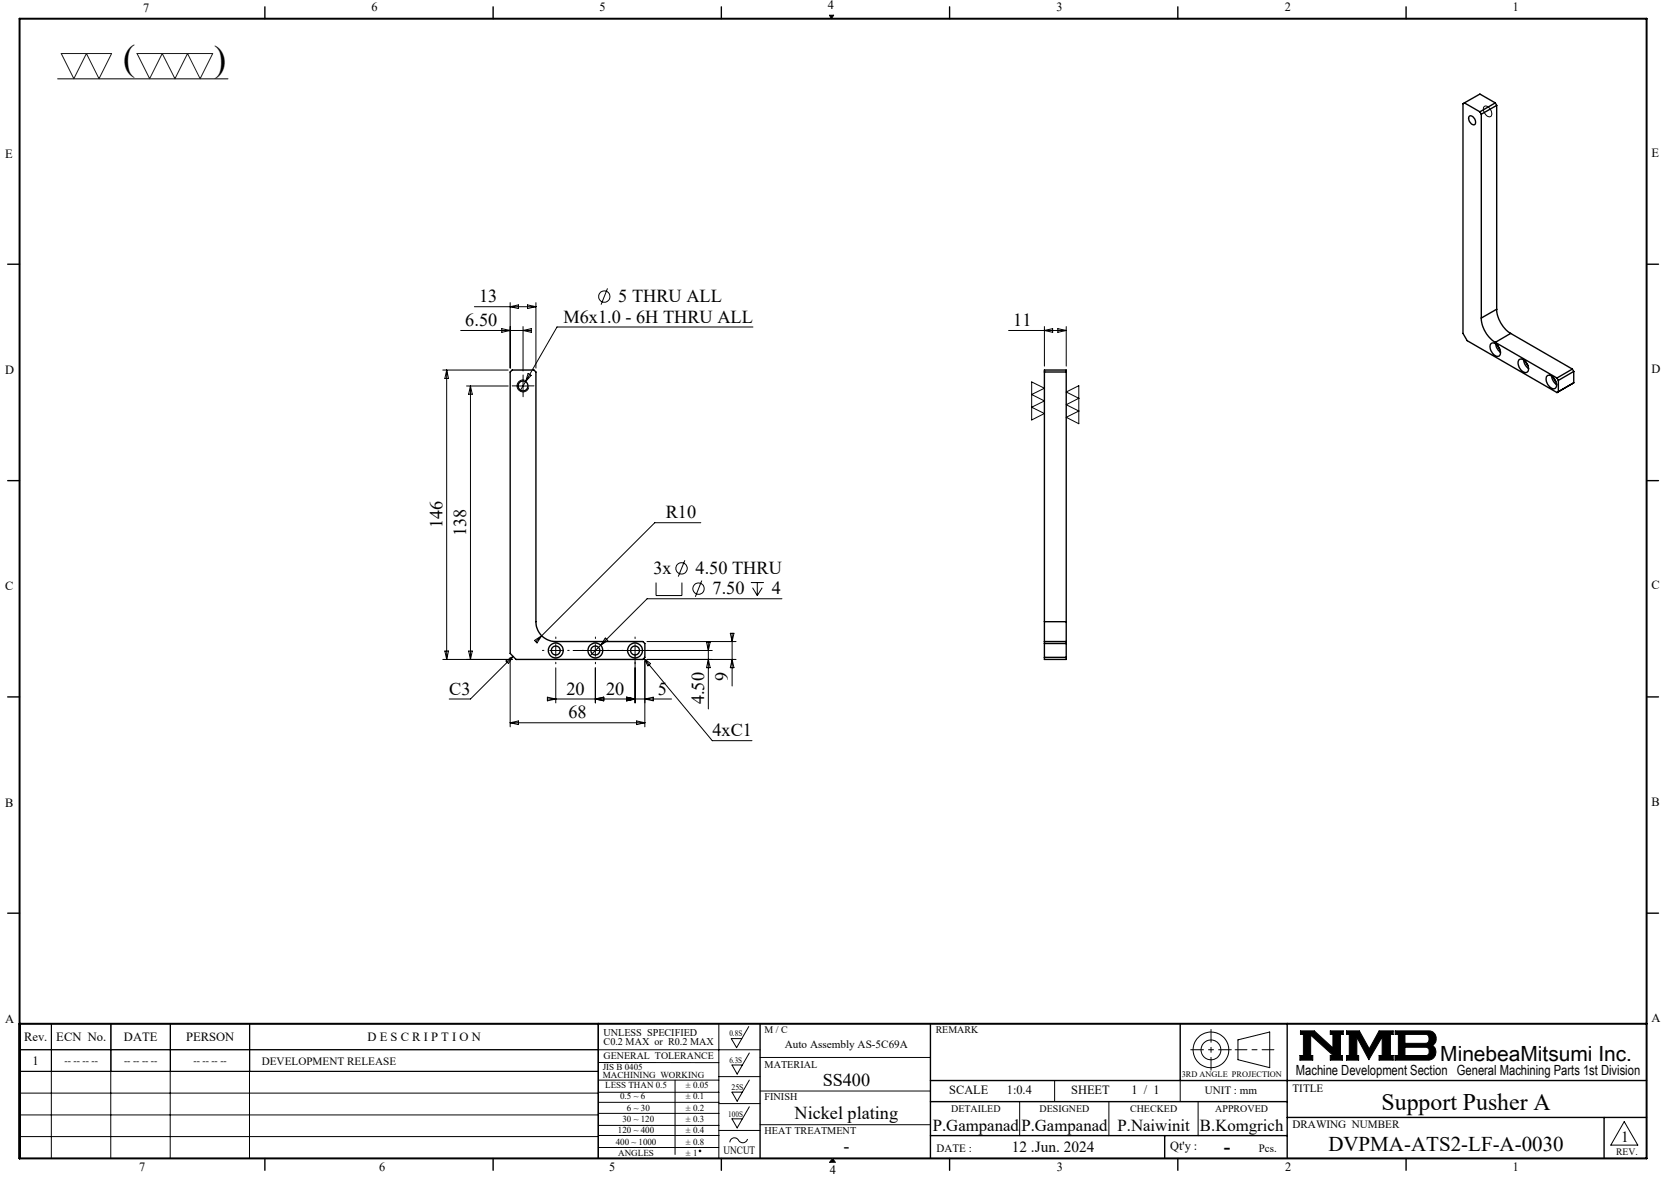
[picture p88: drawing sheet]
<svg xmlns="http://www.w3.org/2000/svg" width="420mm" height="297mm" viewBox="0 0 420 297" stroke-linecap="round" stroke-linejoin="round" font-family="sans-serif">
<defs><g id="words">
<g font-size="9.2">
<text x="31.1" y="17.7">(</text>
<text x="54" y="17.8">)</text>
</g>
<text font-size="6" x="348.5" y="280">Support Pusher A</text>
<g font-size="5.3">
<text x="363.3" y="267.7">MinebeaMitsumi Inc.</text>
<text x="335.1" y="290.4">DVPMA-ATS2-LF-A-0030</text>
</g>
<text font-size="4.9" x="308.8" y="290.9">-</text>
<g font-size="4.6">
<text x="120.8" y="76.3">13</text>
<text x="156" y="76.3">5 THRU ALL</text>
<text x="117.4" y="82.3">6.50</text>
<text x="142.1" y="81.4">M6x1.0 - 6H THRU ALL</text>
<text x="255.6" y="82.3">11</text>
<text x="167.9" y="130.8">R10</text>
<text x="111.6" y="133.3" transform="rotate(-90 111.6 133.3)">146</text>
<text x="117.6" y="135.3" transform="rotate(-90 117.6 135.3)">138</text>
<text x="164.8" y="144.9">3x</text>
<text x="175.5" y="144.9">4.50 THRU</text>
<text x="179.7" y="150">7.50</text>
<text x="194.7" y="150">4</text>
<text x="183.6" y="171.9" transform="rotate(-90 183.6 171.9)">9</text>
<text x="113.3" y="175.3">C3</text>
<text x="142.9" y="175.3">20</text>
<text x="152.9" y="175.3">20</text>
<text x="166" y="175.3">5</text>
<text x="177.6" y="177.7" transform="rotate(-90 177.6 177.7)">4.50</text>
<text x="143.4" y="181.3">68</text>
<text x="179.7" y="185.8">4xC1</text>
<text x="207.5" y="274.1">SS400</text>
<text x="200.4" y="282.4">Nickel plating</text>
<text x="212.8" y="290.6">-</text>
</g>
<g font-size="4.2">
<text x="235.3" y="285.5">P.Gampanad</text>
<text x="257.6" y="285.5">P.Gampanad</text>
<text x="281.9" y="285.5">P.Naiwinit</text>
<text x="302.7" y="285.5">B.Komgrich</text>
</g>
<g font-size="3.9">
<text x="255.2" y="290.6">12 .Jun. 2024</text>
<text x="408.9" y="288.2">1</text>
</g>
<text font-size="3.5" x="326.9" y="271.4">Machine Development Section General Machining Parts 1st Division</text>
<g font-size="3.2">
<text x="36.1" y="2.9">7</text>
<text x="93.7" y="2.8">6</text>
<text x="151.3" y="2.8">5</text>
<text x="208.8" y="2.2">4</text>
<text x="266.5" y="2.8">3</text>
<text x="324.1" y="2.8">2</text>
<text x="381.6" y="2.8">1</text>
<text x="1.3" y="39.8">E</text>
<text x="416.6" y="39.5">E</text>
<text x="1.3" y="94.3">D</text>
<text x="416.6" y="94.1">D</text>
<text x="1.3" y="148.9">C</text>
<text x="416.6" y="148.7">C</text>
<text x="1.3" y="203.6">B</text>
<text x="416.6" y="203.3">B</text>
<text x="416.6" y="258">A</text>
<text x="1.3" y="258.1">A</text>
<text x="6.1" y="262.7">Rev.</text>
<text x="14.2" y="262.7">ECN No.</text>
<text x="31.3" y="262.7">DATE</text>
<text x="46.9" y="262.7">PERSON</text>
<text x="92.7" y="262.7">D E S C R I P T I O N</text>
<text x="8.2" y="268.7">1</text>
<text x="239.4" y="276.2">SCALE</text>
<text x="254" y="276.2">1:0.4</text>
<text x="270.2" y="276.2">SHEET</text>
<text x="285.4" y="276.2">1 / 1</text>
<text x="295.2" y="290.1">Qt'y :</text>
<text x="35.1" y="295.5">7</text>
<text x="95.7" y="295.6">6</text>
<text x="153.6" y="295.6">5</text>
<text x="209.3" y="296.3">4</text>
<text x="266.6" y="295.6">3</text>
<text x="324.2" y="295.6">2</text>
<text x="381.6" y="295.6">1</text>
</g>
<g font-size="2.8">
<text x="66" y="268.6">DEVELOPMENT RELEASE</text>
<text x="198" y="264.5">Auto Assembly AS-5C69A</text>
<text x="326" y="275.4">TITLE</text>
<text x="303.9" y="276.2">UNIT : mm</text>
<text x="326" y="284.7">DRAWING NUMBER</text>
<text x="182.5" y="291.2">UNCUT</text>
<text x="236.3" y="290.7">DATE :</text>
<text x="317.6" y="290.6">Pcs.</text>
</g>
<g font-size="2.6">
<text x="152.2" y="261.3">UNLESS SPECIFIED</text>
<text x="152.2" y="263.7">C0.2 MAX or R0.2 MAX</text>
<text x="192.9" y="269.4">MATERIAL</text>
<text x="192.9" y="277.7">FINISH</text>
<text x="192.9" y="286.3">HEAT TREATMENT</text>
</g>
<g font-size="2.5">
<text x="192.9" y="260.7">M / C</text>
<text x="236" y="260.7">REMARK</text>
<text x="16.3" y="268.5">-- -- -- --</text>
<text x="31.3" y="268.5">-- -- -- --</text>
<text x="48.8" y="268.5">-- -- -- --</text>
<text x="152.3" y="267.3">GENERAL TOLERANCE</text>
<text x="239.9" y="280.5">DETAILED</text>
<text x="262.2" y="280.5">DESIGNED</text>
<text x="285.1" y="280.5">CHECKED</text>
<text x="306.6" y="280.5">APPROVED</text>
<text x="407.7" y="291.5">REV.</text>
</g>
<g font-size="2.3">
<text x="152.1" y="270">JIS B 0405</text>
<text x="152.1" y="272.1">MACHINING WORKING</text>
<text x="152.7" y="274.6">LESS THAN 0.5</text>
<text x="173" y="274.6">± 0.05</text>
<text x="156.4" y="277.4">0.5 ~ 6</text>
<text x="158.1" y="280.3">6 ~ 30</text>
<text x="173" y="277.4">± 0.1</text>
<text x="173" y="280.3">± 0.2</text>
<text x="155.9" y="286">120 ~ 400</text>
<text x="157" y="283.2">30 ~ 120</text>
<text x="173" y="283.2">± 0.3</text>
<text x="173" y="286">± 0.4</text>
<text x="155.3" y="288.9">400 ~ 1000</text>
<text x="155.9" y="291.7">ANGLES</text>
<text x="173" y="288.9">± 0.8</text>
<text x="173" y="291.7">± 1</text>
</g>
<g font-size="2.1">
<text x="184" y="261.5">0.8S</text>
<text x="184" y="268.1">6.3S</text>
<text x="184.5" y="275">25S</text>
<text x="298.1" y="271.8">3RD ANGLE PROJECTION</text>
<text x="183.7" y="281.9">100S</text>
</g>
</g></defs>
<g fill="none" stroke="#000" stroke-width=".25">
<path d="M14.5 19.9h43M209.2 3.8h1.1l-.6 .9zM374.4 26.9a1.38 1.38 0 0 1 1.8 1.2 .8 .8 0 0 1 .1 1 .8 .8 0 0 1-1 .3 2.05 2.05 0 0 1-.9-2.5zM119.7 77.4h15.5M128.7 76.4v16.5M128.7 77.4l2.1-.5v1zM133.1 76.9l2.1 .5-2.1 .5zM135.2 76.4v16.5M153.2 72.8l-1.6 4.1M111.7 93.4h16.5M112.7 93.4v73M112.7 93.4l.4 2.1h-.9z"/>
<path d="M116.2 83.4h17.8M117.7 97.4h10.5M118.7 97.4v69M118.7 97.4l.4 2.1h-.9zM126.6 82.9l2.1 .5-2.1 .5zM130.4 97.4h3M131.9 82.4v11.2M131.9 83.4l2.1-.5v1zM131.9 95.9v3M132.3 96a1.5 1.5 0 0 0-1.8 1 1.5 1.5 0 0 0 1 1.8 1.5 1.5 0 0 0 1.9-1M132.6 96.3l-1.3 2.2M133.2 94.3l.8 .4-1.4 1.6z"/>
<path d="M189.9 82.5h-49.4l-7.9 13.8M254.4 83.4h14.6M260.2 96.4l3.3 1.6-3.3 1.6 3.3 1.6-3.3 1.6 3.3 1.5-3.3 1.7zM263.5 82.4v10M263.5 83.4l2-.5v1zM266.8 82.9l2.2 .5-2.2 .5zM269 82.4v10M269 98.9l3.1-1.6v9.6l-3.1-1.6 3.1-1.6-3.1-1.6 3.1-1.6zM176.8 131.9h-11.6l-30.1 30M165.5 147v3.3h6.5v-3.3M172.8 141.4l-1.7 4.1M177 146.5l-1.6 4.1"/>
<path d="M184.2 159.8h.9l-.4 2.1zM184.7 159.8v13.3M189.4 147h3.3M189.8 148.3l1.2 2M191 147v3.3M192.3 148.3l-1.3 2M197.2 151.1h-34l-14.3 14.3M111.7 166.4h17.5M112.2 164.3h.9l-.4 2.1zM118.2 164.3h.9l-.4 2.1zM127.6 166.8l1.8-1.2-1.1 1.8zM128.7 165.9v17.5"/>
<path d="M129.4 165.6l-10.7 10.8h-5.4M134.8 161.6l1.8-1.2-1.1 1.8zM138.1 176.4h31.3M138.1 175.9l2.1 .5-2.1 .4zM138.7 164.1h3M140.2 168.5v8.9M140.2 162.6v3M144.6 164.1h35.1M150.2 168.5v8.9M150.2 176.4l2.1-.5v.9zM150.2 162.6v3M152.7 161l.6 .6-1.8 1.2z"/>
<path d="M158.1 175.9l2.1 .5-2.1 .4zM160.2 162.6v14.8M162.4 166.2l1.7 1.3-.7 .5zM162.4 166.2l17.3 20.7h10M162.7 166.9v16.5M162.7 176.4l2.1-.5v.9zM163.2 166.4h22.5M163.2 161.9h22.5M178.2 162h.9l-.4 2.1zM178.7 162v16.9M178.7 166.4l.4 2.1h-.9zM184.7 166.4l.4 2.1h-.9z"/>
<path d="M128.7 182.4h34M128.7 182.4l2.1-.5v.9zM160.6 181.9l2.1 .5-2.1 .4zM12.9 258.3v34M13 258.3v12M27.9 258.3v34M28 258.3v12M42.9 258.3v34M43 258.3v12M62.9 258.3v34M63 258.3v12M150.9 258.3v34"/>
<path d="M181.3 258.3v34M188.9 259l-3.1 5.4-1.3-2.3h2.6M4.9 264.9h186.8M4.9 275.8h146M5 270.3v-12h146v12l-146.1 .1M5 264.9h146M150.9 278.2h30.4M150.9 275.6h30.4M150.9 272.6h30.4M150.9 268.1h30.4M170.3 272.6v18.7M181.3 271.7h10.4"/>
<path d="M181.3 278.5h10.4M189 279.3l-3.1 5.3-1.3-2.3h2.7M189 265.7l-3.1 5.3-1.3-2.3h2.7M189 272.6l-3.1 5.3-1.3-2.3h2.7M191.7 266.8h43M191.7 275.3h43M257.2 278v8.6M266 272.7v5.3M279.7 278v8.6M297.7 272.7v5.3M302.2 278v8.6M312.3 262.4l8-2v9l-8-2z"/>
<path d="M328 260.1h3.5l4.7 4.3v-3.4h-.6v-.9h3.2v.9h-.7v5.3h.5v1.2h-3v-1.2h.7l-5.7-5.1v5.1h.6v1.2h-3.3v-1.2h.9v-5.3h-.8zM339.7 260.1h3.2l2.5 4.6 2.5-4.6h3.5v.9h-.7v5.3h.7v1.2h-3.5v-1.2h.8v-4.6l-3.4 5.7-3-5.7v4.6h.4v1.2h-3v-1.2h.7v-5.3h-.7zM351.9 260.1h8.4a1.97 1.97 0 0 1 1.9 1.5 1.97 1.97 0 0 1-.9 2.2 2.03 2.03 0 0 1 .8 2.2 2.03 2.03 0 0 1-1.8 1.5h-8.4v-1.2h.8v-5.3h-.8zM354.4 261h5.4l.6 .5v1.2l-.4 .5-.3 .1h-5.3zM354.4 264.3h5.4l.6 .4 .1 1a.79 .79 0 0 1-.8 .6h-5.3zM4.9 281.3h146M4.9 286.8h146M150.9 280.9h30.4M150.9 286.5h30.4M150.9 284h30.4M150.9 289.6h30.4M181.3 285.3h10.4"/>
<path d="M188.6 287.4a1.29 1.29 0 0 1-1.2 1 1.29 1.29 0 0 1-1.3-.9 1.14 1.14 0 0 0-1.3-.3 1.14 1.14 0 0 0-.7 1.1M191.7 283.8h43M210 292.3l.7 1M409.7 283l3.4 6h-6.8z"/>
<circle cx="152.4" cy="74.9" r="1.44"/>
<circle cx="171.9" cy="143.4" r="1.43"/>
<circle cx="176.2" cy="148.5" r="1.43"/>
<circle cx="305.5" cy="264.9" r="2.51"/>
<circle cx="305.5" cy="264.9" r="4.5"/>
<circle cx="176.6" cy="290.4" r=".2"/>
</g>
<path d="M311.6 264.9h9.7" fill="none" stroke="#000" stroke-width=".25" stroke-dasharray="15.2 1.3 1.3 1.3" stroke-dashoffset="12.3"/>
<path d="M305.5 259.8v10.2M300.4 264.9h10.2" fill="none" stroke="#000" stroke-width=".25" stroke-dasharray="15.2 1.3 1.3 1.3" stroke-dashoffset="12"/>
<g fill="none" stroke="#000" stroke-width=".35">
<path d="M66.8 1.7v3M124.4 1.7v3M182 1.7v3M239.5 1.7v3M297.1 1.7v3M354.7 1.7v3M369.4 26l-.4 .2v57.9l1.1 1.9 22.6 13.1M369.4 26l3.9 2.2M369.4 26l3.9-2.3 3.9 2.3M370.6 29.3a1.39 1.39 0 0 1 1.6 1.9 .68 .68 0 0 1-.7 .3 .68 .68 0 0 1-.6-.5 1.39 1.39 0 0 1-.3-1.7zM373.3 28.2l.4 .6M373.7 28.8v51.5"/>
<path d="M377.2 26l-3.9 2.2M377.2 26l.3 .6M377.5 26.6l-3.8 2.2M377.5 26.6v51.4M1.9 66.7h3M377.5 78a7.8 7.8 0 0 0 3.6 6.1M377.5 78l-3.8 2.3M415.4 66.7h3M128.7 93.9l.5-.5h5.5l.5 .5v63a4.9 4.9 0 0 0 5 5h22l.5 .5v3.5l-.5 .5h-32l-1.5-1.5zM263.5 93.9h5.5M373.7 80.3a7.8 7.8 0 0 0 3.5 6.1M376 86.8a1.58 1.58 0 0 1 2.3 1.3 1.05 1.05 0 0 1 .2 1.2 1.05 1.05 0 0 1-1.1 .6 2.63 2.63 0 0 1-1.4-3.1z"/>
<path d="M377.2 86.4l15.5 9M377.3 86.7a3.1 3.1 0 0 0 1.2 2.2M377.9 87.3l.4 .8M381.1 84.1l-3.9 2.3M381.1 84.1l15.5 9M383.2 90.7a2.01 2.01 0 0 1 2.4 2.1 .88 .88 0 0 1-.4 1.1 .88 .88 0 0 1-1.2-.2 2.32 2.32 0 0 1-.8-3zM384.4 90.8a2.69 2.69 0 0 0 1.2 2.2M384.9 91.4l.5 .8M390.3 94.8a1.9 1.9 0 0 1 2.3 1.8 .93 .93 0 0 1-.1 1.2 .93 .93 0 0 1-1.2 .1 2.37 2.37 0 0 1-1-3.1zM391.4 94.9a2.99 2.99 0 0 0 1.2 2.1M392 95.5l.5 .8M392.7 95.4l.4 .6"/>
<path d="M393.1 96v2.8l-.4 .3M396.6 93.1l-3.9 2.3M396.6 93.1l.4 .6M397 93.7l-3.9 2.3M397 96.6l-4.3 2.5M397 93.7v2.9M397 96.6l-.4 .2M1.9 121.3h3M415.4 121.3h3M263.5 156.9v5M263.5 156.9v-63.5h5.5v63.5M263.5 156.9h5.5"/>
<path d="M269 156.9v5M1.9 175.9h3M263.5 161.9h5.5M263.5 161.9v4.5h5.5v-4.5M263.5 165.9h5.5M263.5 162.4h5.5M415.4 175.9h3M1.9 230.4h3M415.4 230.4h3M150.9 258.3v34M191.7 258.3v34M234.7 258.3v34"/>
<path d="M297.7 258.3v14.4M324.7 258.3v34M234.7 272.7h180.7M234.7 278h90M66.8 292.3v3M124.4 292.3v3M182 292.3v3M234.7 286.6h90M239.5 292.3v3M293.8 286.6v5.7M297.1 292.3v3M324.7 282h90.7"/>
<path d="M354.7 292.3v3M404.6 282v10.3"/>
<circle cx="131.9" cy="97.4" r="1.25"/>
<circle cx="140.2" cy="164.1" r="1.88"/>
<circle cx="140.2" cy="164.1" r="1.13"/>
<circle cx="150.2" cy="164.1" r="1.13"/>
<circle cx="150.2" cy="164.1" r="1.87"/>
<circle cx="160.2" cy="164.1" r="1.12"/>
<circle cx="160.2" cy="164.1" r="1.88"/>
</g>
<path d="M4.9 4.7h410.5v287.6h-410.5zM4.9 258.3h410.5" fill="none" stroke="#000" stroke-width=".5"/>
<path d="M210 292.3l-.7 1h1.4" fill="none" stroke="#00f" stroke-width=".25"/>
<g fill="#000">
<path d="M210 292.3l.7 1h-1.4z"/>
<path d="M209.2 3.8l.5 .9 .6-.9zM328 260.1v.9h.8v5.3h-.9v1.2h3.3v-1.2h-.6v-5.1l5.7 5.1h-.7v1.2h3v-1.2h-.5v-5.3h.7v-.9h-3.2v.9h.6v3.4l-4.7-4.3zM351.9 260.1v.9h.8v5.3h-.8v1.2h8.6l.7-.2 .6-.5 .4-.8v-.8l-.3-.8-.6-.6 .8-.8 .2-1.3-.5-.9-.5-.5-.6-.2zM354.4 264.3h5.4l.6 .4 .1 1-.6 .6h-5.5zM354.4 261l5.5 .1 .5 .5v1.1l-.3 .5-.3 .1h-5.4zM339.7 260.1v.9h.7v5.3h-.7v1.2h3v-1.2h-.4v-4.6l3 5.7 3.4-5.7v4.6h-.8v1.2h3.5v-1.2h-.7v-5.3h.7v-.9h-3.5l-2.5 4.6-2.5-4.6z" fill-rule="evenodd"/>
</g>
<path d="M15.5 13.5h12.7l-3.2 6.4-3.2-6.4-3.2 6.4zM34.6 13.5h19.1l-3.2 6.4-3.2-6.4-3.2 6.4-3.2-6.4-3.2 6.4z" fill="none" stroke="#191924" stroke-width=".25"/>
<g fill="none" stroke="#000" stroke-width=".25" stroke-dasharray="15.2 1.3 1.3 1.3">
<path d="M130.4 97.4h-1.2M131.9 95.9v-1.3M131.9 98.9v1.2M133.4 97.4h1.3M137.2 164.1h-.4M140.2 161.1v-.4M140.2 167.1v.4M143.2 164.1h.4M147.2 164.1h-.4M150.2 161.1v-.4M150.2 167.1v.4M153.2 164.1h.4"/>
<path d="M157.2 164.1h-.4M160.2 161.1v-.4M160.2 167.1v.4M163.2 164.1h.4"/>
</g>
<use href="#words"/>
</svg>
